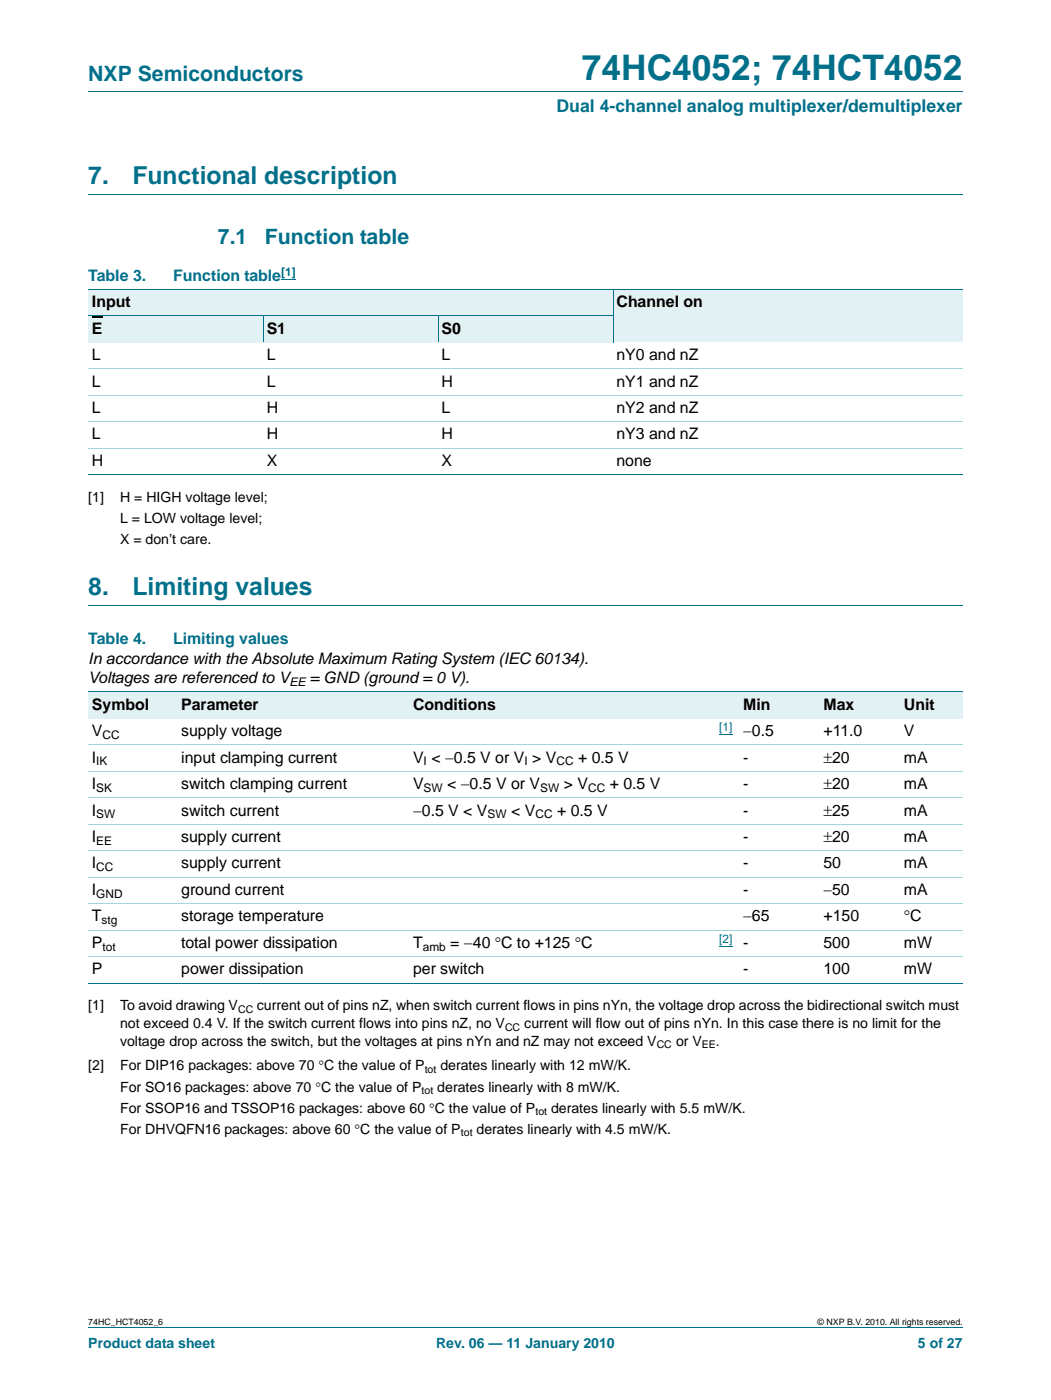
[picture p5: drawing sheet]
<svg xmlns="http://www.w3.org/2000/svg" width="210mm" height="280mm" viewBox="0 0 210 280" stroke-linecap="round" stroke-linejoin="round" font-family="sans-serif">
<defs><g id="words">
<text font-size="7" fill="#00708a" x="116.2" y="16">74HC4052; 74HCT4052</text>
<g font-size="4.9" fill="#00708a">
<text x="17.6" y="36.8">7.</text>
<text x="26.5" y="36.8">Functional description</text>
<text x="17.6" y="119">8.</text>
<text x="26.5" y="119">Limiting values</text>
</g>
<g font-size="4.2" fill="#00708a">
<text x="17.6" y="16.2">NXP Semiconductors</text>
<text x="43.5" y="48.7">7.1</text>
<text x="52.9" y="48.7">Function table</text>
</g>
<text font-size="3.5" fill="#00708a" x="111.1" y="22.4">Dual 4-channel analog multiplexer/demultiplexer</text>
<g font-size="3.2" fill="#00708a">
<text x="17.6" y="56.1">Table 3.</text>
<text x="34.6" y="56.1">Function table</text>
<text x="17.6" y="128.7">Table 4.</text>
<text x="34.6" y="128.7">Limiting values</text>
</g>
<g font-size="3.2">
<text x="18.4" y="61.4">Input</text>
<text x="123.1" y="61.4">Channel on</text>
<text x="18.4" y="66.6">E</text>
<text x="18.4" y="71.9">L</text>
<text x="53.3" y="66.6">S1</text>
<text x="53.3" y="71.9">L</text>
<text x="88.2" y="66.6">S0</text>
<text x="88.2" y="71.9">L</text>
<text x="123.1" y="71.9">nY0 and nZ</text>
<text x="18.4" y="77.2">L</text>
<text x="53.3" y="77.2">L</text>
<text x="88.2" y="77.2">H</text>
<text x="123.1" y="77.2">nY1 and nZ</text>
<text x="18.4" y="82.5">L</text>
<text x="53.3" y="82.5">H</text>
<text x="88.2" y="82.5">L</text>
<text x="123.1" y="82.5">nY2 and nZ</text>
<text x="18.4" y="87.8">L</text>
<text x="53.3" y="87.8">H</text>
<text x="88.2" y="87.8">H</text>
<text x="123.1" y="87.8">nY3 and nZ</text>
<text x="18.4" y="93.1">H</text>
<text x="53.3" y="93.1">X</text>
<text x="88.2" y="93.1">X</text>
<text x="123.1" y="93.1">none</text>
<text x="17.6" y="132.6">In accordance with the Absolute Maximum Rating System (IEC 60134).</text>
<text x="17.6" y="136.5">Voltages are referenced to V</text>
<text x="61.9" y="136.5">= GND (ground = 0 V).</text>
<text x="18.4" y="141.8">Symbol</text>
<text x="36.2" y="141.8">Parameter</text>
<text x="82.5" y="141.8">Conditions</text>
<text x="148.4" y="141.8">Min</text>
<text x="164.5" y="141.8">Max</text>
<text x="180.5" y="141.8">Unit</text>
<text x="18.4" y="147.1">V</text>
<text x="36.2" y="147.1">supply voltage</text>
<text x="148.4" y="147.1">−0.5</text>
<text x="164.5" y="147.1">+11.0</text>
<text x="180.5" y="147.1">V</text>
<text x="18.4" y="152.4">I</text>
<text x="36.2" y="152.4">input clamping current</text>
<text x="82.5" y="152.4">V &lt; −0.5 V or V &gt; V</text>
<text x="115.4" y="152.4">+ 0.5 V</text>
<text x="148.4" y="152.4">-</text>
<text x="164.5" y="152.4">±20</text>
<text x="180.5" y="152.4">mA</text>
<text x="18.4" y="157.7">I</text>
<text x="36.2" y="157.7">switch clamping current</text>
<text x="82.5" y="157.7">V</text>
<text x="89.3" y="157.7">&lt; −0.5 V or V</text>
<text x="112.6" y="157.7">&gt; V</text>
<text x="121.8" y="157.7">+ 0.5 V</text>
<text x="148.4" y="157.7">-</text>
<text x="164.5" y="157.7">±20</text>
<text x="180.5" y="157.7">mA</text>
<text x="18.4" y="163">I</text>
<text x="36.2" y="163">switch current</text>
<text x="82.5" y="163">−0.5 V &lt; V</text>
<text x="102.1" y="163">&lt; V</text>
<text x="111.3" y="163">+ 0.5 V</text>
<text x="148.4" y="163">-</text>
<text x="164.5" y="163">±25</text>
<text x="180.5" y="163">mA</text>
<text x="18.4" y="168.2">I</text>
<text x="18.4" y="173.5">I</text>
<text x="36.2" y="168.2">supply current</text>
<text x="36.2" y="173.5">supply current</text>
<text x="148.4" y="168.2">-</text>
<text x="148.4" y="173.5">-</text>
<text x="164.5" y="168.2">±20</text>
<text x="164.5" y="173.5">50</text>
<text x="180.5" y="168.2">mA</text>
<text x="180.5" y="173.5">mA</text>
<text x="18.4" y="178.8">I</text>
<text x="36.2" y="178.8">ground current</text>
<text x="148.4" y="178.8">-</text>
<text x="164.5" y="178.8">−50</text>
<text x="180.5" y="178.8">mA</text>
<text x="18.4" y="184.1">T</text>
<text x="36.2" y="184.1">storage temperature</text>
<text x="148.4" y="184.1">−65</text>
<text x="164.5" y="184.1">+150</text>
<text x="180.5" y="184.1">°C</text>
<text x="18.4" y="189.4">P</text>
<text x="36.2" y="189.4">total power dissipation</text>
<text x="82.5" y="189.4">T</text>
<text x="89.9" y="189.4">= −40 °C to +125 °C</text>
<text x="148.4" y="189.4">-</text>
<text x="164.5" y="189.4">500</text>
<text x="180.5" y="189.4">mW</text>
<text x="18.4" y="194.7">P</text>
<text x="36.2" y="194.7">power dissipation</text>
<text x="82.5" y="194.7">per switch</text>
<text x="148.4" y="194.7">-</text>
<text x="164.5" y="194.7">100</text>
<text x="180.5" y="194.7">mW</text>
</g>
<g font-size="2.8">
<text x="17.6" y="100.3">[1]</text>
<text x="24" y="100.3">H = HIGH voltage level;</text>
<text x="24" y="104.5">L = LOW voltage level;</text>
<text x="24" y="108.7">X = don’t care.</text>
<text x="17.6" y="201.9">[1]</text>
<text x="24" y="201.9">To avoid drawing V</text>
<text x="51.3" y="201.9">current out of pins nZ, when switch current flows in pins nYn, the voltage drop across the bidirectional switch must</text>
<text x="24" y="209">voltage drop across the switch, but the voltages at pins nYn and nZ may not exceed V</text>
<text x="24" y="205.4">not exceed 0.4 V. If the switch current flows into pins nZ, no V</text>
<text x="104.7" y="205.4">current will flow out of pins nYn. In this case there is no limit for the</text>
<text x="135" y="209">or V</text>
<text x="143" y="209">.</text>
<text x="17.6" y="213.9">[2]</text>
<text x="24" y="213.9">For DIP16 packages: above 70 °C the value of P</text>
<text x="87.9" y="213.9">derates linearly with 12 mW/K.</text>
<text x="24" y="218.1">For SO16 packages: above 70 °C the value of P</text>
<text x="87.3" y="218.1">derates linearly with 8 mW/K.</text>
<text x="24" y="222.4">For SSOP16 and TSSOP16 packages: above 60 °C the value of P</text>
<text x="24" y="226.6">For DHVQFN16 packages: above 60 °C the value of P</text>
<text x="95.2" y="226.6">derates linearly with 4.5 mW/K.</text>
<text x="110.1" y="222.4">derates linearly with 5.5 mW/K.</text>
</g>
<g font-size="2.8" fill="#00708a">
<text x="17.6" y="269.3">Product data sheet</text>
<text x="87.1" y="269.3">Rev. 06 — 11 January 2010</text>
<text x="183.3" y="269.3">5 of 27</text>
</g>
<g font-size="2.4" fill="#00f">
<text x="56.2" y="55.1">[1]</text>
<text x="143.7" y="146.1">[1]</text>
<text x="143.7" y="188.5">[2]</text>
</g>
<g font-size="2.4">
<text x="57.8" y="137.1">EE</text>
<text x="20.5" y="147.7">CC</text>
<text x="19.2" y="152.9">IK</text>
<text x="84.6" y="152.9">I</text>
<text x="104.7" y="152.9">I</text>
<text x="111.1" y="152.9">CC</text>
<text x="19.2" y="158.2">SK</text>
<text x="84.6" y="158.2">SW</text>
<text x="107.9" y="158.2">SW</text>
<text x="117.5" y="158.2">CC</text>
<text x="19.2" y="163.5">SW</text>
<text x="97.4" y="163.5">SW</text>
<text x="106.9" y="163.5">CC</text>
<text x="19.2" y="168.8">EE</text>
<text x="19.2" y="174.1">CC</text>
<text x="19.2" y="179.4">GND</text>
<text x="20.3" y="184.7">stg</text>
<text x="20.5" y="190">tot</text>
<text x="84.4" y="190">amb</text>
</g>
<g font-size="2.1">
<text x="47.5" y="202.4">CC</text>
<text x="100.9" y="205.9">CC</text>
<text x="131.1" y="209.5">CC</text>
<text x="140.2" y="209.5">EE</text>
<text x="84.8" y="214.4">tot</text>
<text x="84.2" y="218.6">tot</text>
<text x="92" y="227.1">tot</text>
<text x="106.9" y="222.9">tot</text>
</g>
<g font-size="1.8">
<text x="17.6" y="264.7">74HC_HCT4052_6</text>
<text x="163.3" y="264.7">© NXP B.V. 2010. All rights reserved.</text>
</g>
</g></defs>
<path d="M17.6 18.3h174.7M17.6 38.8h174.7M17.6 121h174.7M17.6 265.3h174.7" fill="none" stroke="#00708a" stroke-width=".2"/>
<path d="M56.2 55.8h2.9" fill="none" stroke="#00f" stroke-width=".2"/>
<g fill="#e2f1f4">
<path d="M17.6 57.8h104.8v5.3h-104.8z"/>
<path d="M122.4 57.8h69.9v10.6h-69.9z"/>
<path d="M17.6 63.1h35v5.3h-35z"/>
</g>
<path d="M18.4 63.3h2.1" fill="none" stroke="#000" stroke-width=".34"/>
<g fill="#e2f1f4">
<path d="M52.6 63.1h34.9v5.3h-34.9z"/>
<path d="M87.5 63.1h34.9v5.3h-34.9z"/>
</g>
<path d="M17.6 57.8h174.7M122.4 57.8v10.6M17.6 63.1h104.9M52.6 63.1v5.3M87.5 63.1v5.3M17.6 94.9h174.7" fill="none" stroke="#00708a" stroke-width=".2"/>
<path d="M17.6 73.7h174.7M17.6 79h174.7M17.6 84.3h174.7M17.6 89.6h174.7" fill="none" stroke="#a5d5dc" stroke-width=".2"/>
<g fill="#e2f1f4">
<path d="M17.6 138.3h17.9v5.3h-17.9z"/>
<path d="M35.5 138.3h46.3v5.3h-46.3z"/>
<path d="M81.8 138.3h57v5.3h-57z"/>
<path d="M138.8 138.3h8.9v5.3h-8.9z"/>
<path d="M147.7 138.3h16.1v5.3h-16.1z"/>
<path d="M163.8 138.3h16v5.3h-16z"/>
<path d="M179.8 138.3h12.5v5.3h-12.5z"/>
</g>
<path d="M143.7 146.8h2.6M143.7 189.2h2.6" fill="none" stroke="#00f" stroke-width=".2"/>
<path d="M17.6 138.3h174.7M17.6 196.5h174.7" fill="none" stroke="#00708a" stroke-width=".2"/>
<path d="M17.6 148.9h174.7M17.6 154.2h174.7M17.6 159.4h174.7M17.6 164.7h174.7M17.6 170h174.7M17.6 175.3h174.7M17.6 180.6h174.7M17.6 185.9h174.7M17.6 191.2h174.7" fill="none" stroke="#a5d5dc" stroke-width=".2"/>
<use href="#words"/>
</svg>
